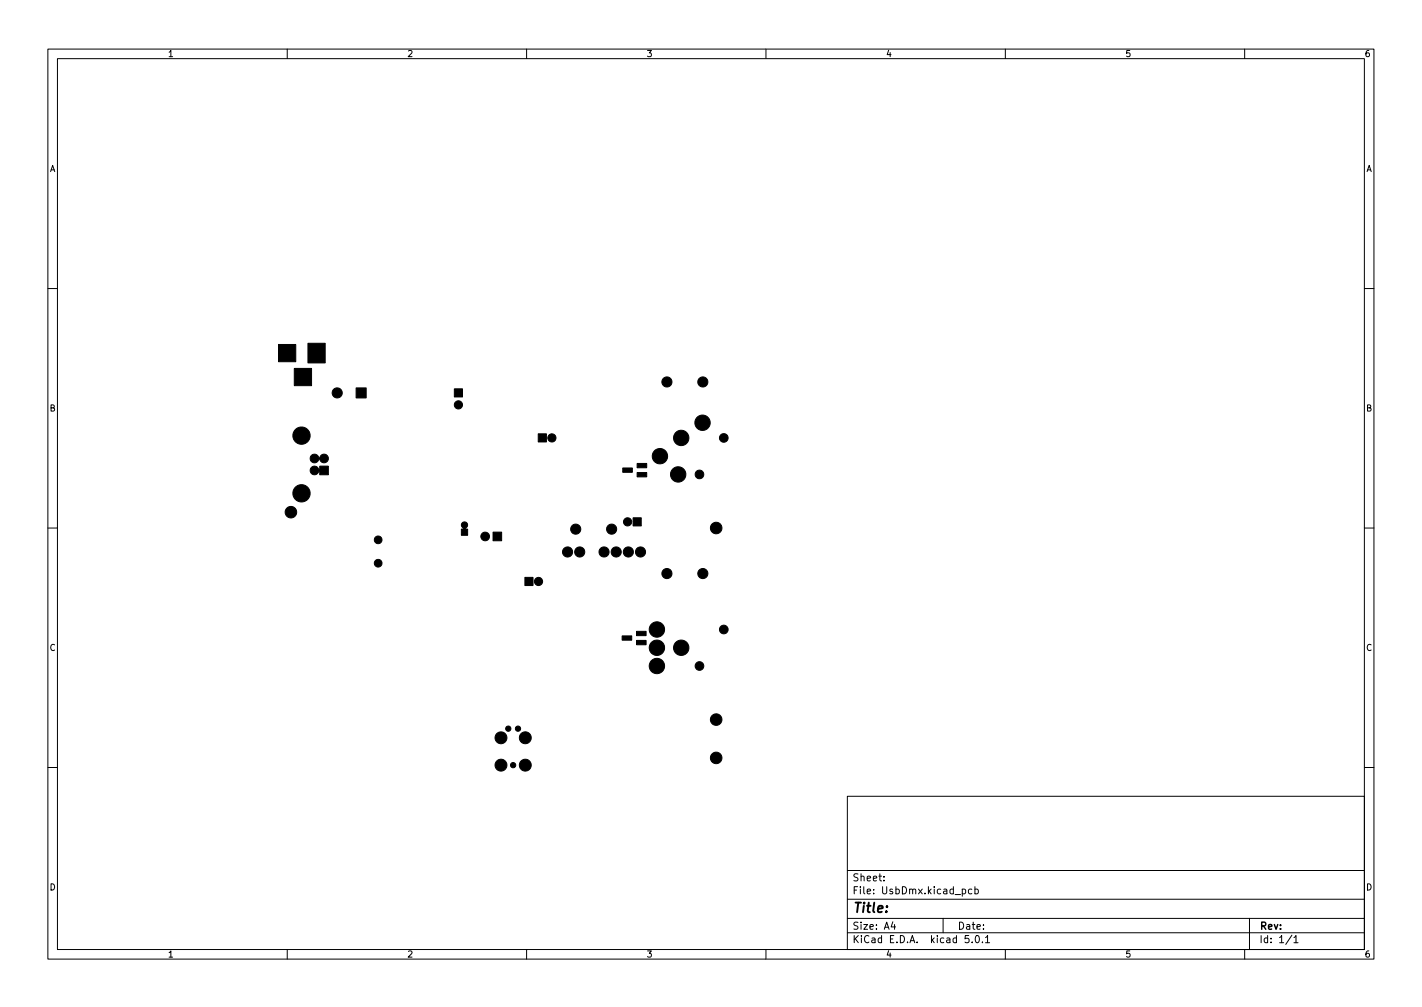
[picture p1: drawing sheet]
<svg xmlns="http://www.w3.org/2000/svg" width="297mm" height="210mm" viewBox="0 0 297 210" stroke-linecap="round" stroke-linejoin="round" font-family="sans-serif">
<defs><g id="words">
<text font-size="2.8" x="178" y="190.6">Title:</text>
<g font-size="2.1">
<text x="178" y="184">Sheet:</text>
<text x="178" y="186.7">File: UsbDmx.kicad_pcb</text>
<text x="178" y="196.9">KiCad E.D.A. kicad 5.0.1</text>
<text x="178" y="194.1">Size: A4</text>
<text x="200" y="194.1">Date:</text>
<text x="263" y="194.1">Rev:</text>
<text x="263" y="196.9">Id: 1/1</text>
</g>
<g font-size="1.8">
<text x="35" y="11.9">1</text>
<text x="85" y="11.9">2</text>
<text x="135" y="11.9">3</text>
<text x="185" y="11.9">4</text>
<text x="235" y="11.9">5</text>
<text x="285" y="11.9">6</text>
<text x="10.3" y="35.9">A</text>
<text x="285.3" y="35.9">A</text>
<text x="10.3" y="85.9">B</text>
<text x="285.3" y="85.9">B</text>
<text x="10.3" y="135.9">C</text>
<text x="285.3" y="135.9">C</text>
<text x="10.3" y="185.9">D</text>
<text x="285.3" y="185.9">D</text>
<text x="35" y="199.9">1</text>
<text x="85" y="199.9">2</text>
<text x="135" y="199.9">3</text>
<text x="185" y="199.9">4</text>
<text x="235" y="199.9">5</text>
<text x="285" y="199.9">6</text>
</g>
</g></defs>
<g fill="none" stroke="#000" stroke-width=".21">
<path d="M10 10.2h277v190.1h-277zM12 12.2h273v186.1h-273zM60 10.2v2M110 10.2v2M160 10.2v2M210 10.2v2M260 10.2v2M10 60.2h2M285 60.2h2M10 110.2h2M285 110.2h2M10 160.2h2"/>
<path d="M177 166.3h108v32h-108zM285 160.2h2M60 198.3v2M110 198.3v2M160 198.3v2M177 194.8h108M177 191.8h108M177 187.8h108M177 181.8h108M184.6 183.8v.1M184.6 183v.1M186.5 192.5l-.4 1h1"/>
<path d="M186.9 193v1M197 191.8v3M201 185.7l.4-.1 .3 .3-.1 .7h-.6M202.4 195.3h-.8v.7l.2-.1 .5 .1 .1 .2v.5l-.3 .1-.5-.1M203 185.7l-.4-.1-.3 .3 .1 .7h.6M203.1 196.7v.1M203.6 185.7l.5-.1 .3 .3-.2 .7h-.6M203.6 185.1v1.5M203.9 195.4l.2-.1a.8 .8 0 0 1 .5 .8 .8 .8 0 0 1-.5 .7 1 1 0 0 1-.2-1.4zM205.2 196.7v.1M205.9 195.8l.4-.5v1.5M205.9 196.8h.8"/>
<path d="M210 198.3v2M260 198.3v2M261 191.8v6.5M269.9 195.3l-1.3 1.9M270.3 195.8l.4-.5v1.5M270.3 196.8h.8"/>
</g>
<g fill="#000" stroke="#000" stroke-width=".21">
<path d="M58.2 71.9h3.6v3.6h-3.6zM64.3 71.7h3.6v4.1h-3.6zM61.5 76.9h3.6v3.6h-3.6zM65 97.7a1.18 1.18 0 0 1 1.7 .3l.1-.7h1.8v1.8h-1.8l-.1-.7a.94 .94 0 0 1-1.3 .6 .94 .94 0 0 1-.4-1.3zM65 95.2a1.05 1.05 0 0 1 1.7 .4 .9 .9 0 0 1 1.1-.8 .9 .9 0 0 1 .6 1.2 .9 .9 0 0 1-1.3 .4l-.4-.6a.93 .93 0 0 1-1.3 .8 .93 .93 0 0 1-.4-1.4zM74.4 81h2.1v2.1h-2.1zM94.9 81.2h1.7v1.7h-1.7zM112.4 90.6h1.7v1.7h-1.7zM130.1 97.7h2v.9h-2zM133.1 98.7h2v.9h-2zM133.1 96.8h2v.9h-2zM96.5 109.2a.68 .68 0 0 1 1.1 .1 .68 .68 0 0 1-.4 1l.5 .2v1.3h-1.3v-1.3l.5-.2a.98 .98 0 0 1-.4-1.1z"/>
<path d="M103 111.1h1.8v1.8h-1.8zM132.2 108.1h1.7v1.7h-1.7zM109.6 120.6h1.7v1.7h-1.7zM130 132.8h2v.9h-2zM133 133.7h2v.9h-2zM133 131.8h2v.9h-2z"/>
<circle cx="139.3" cy="79.8" r="1.06"/>
<circle cx="146.8" cy="79.8" r="1.06"/>
<circle cx="63" cy="91" r="1.81"/>
<circle cx="70.4" cy="82" r="1.06"/>
<circle cx="95.8" cy="84.5" r=".86"/>
<circle cx="115.3" cy="91.4" r=".86"/>
<circle cx="137.8" cy="95.2" r="1.61"/>
<circle cx="141.7" cy="99.1" r="1.61"/>
<circle cx="142.3" cy="91.4" r="1.61"/>
<circle cx="146.1" cy="99.1" r=".9"/>
<circle cx="146.8" cy="88.3" r="1.61"/>
<circle cx="151.2" cy="91.4" r=".9"/>
<circle cx="60.8" cy="106.9" r="1.21"/>
<circle cx="63" cy="103" r="1.81"/>
<circle cx="79" cy="117.6" r=".8"/>
<circle cx="79" cy="112.7" r=".8"/>
<circle cx="101.3" cy="112" r=".9"/>
<circle cx="118.6" cy="115.2" r="1.06"/>
<circle cx="120.3" cy="110.5" r="1.06"/>
<circle cx="121.1" cy="115.2" r="1.06"/>
<circle cx="126.2" cy="115.2" r="1.06"/>
<circle cx="127.8" cy="110.5" r="1.06"/>
<circle cx="128.7" cy="115.2" r="1.06"/>
<circle cx="131.1" cy="109" r=".86"/>
<circle cx="131.3" cy="115.2" r="1.06"/>
<circle cx="133.8" cy="115.2" r="1.06"/>
<circle cx="139.3" cy="119.8" r="1.06"/>
<circle cx="146.8" cy="119.8" r="1.06"/>
<circle cx="149.6" cy="110.2" r="1.21"/>
<circle cx="112.5" cy="121.4" r=".86"/>
<circle cx="137.2" cy="135.2" r="1.61"/>
<circle cx="137.2" cy="139.1" r="1.61"/>
<circle cx="137.2" cy="131.4" r="1.61"/>
<circle cx="142.3" cy="135.2" r="1.61"/>
<circle cx="146.1" cy="139.1" r=".9"/>
<circle cx="151.2" cy="131.4" r=".9"/>
<circle cx="104.6" cy="159.8" r="1.24"/>
<circle cx="104.6" cy="154" r="1.24"/>
<circle cx="106.2" cy="152.1" r=".55"/>
<circle cx="107.2" cy="159.8" r=".55"/>
<circle cx="108.2" cy="152.1" r=".55"/>
<circle cx="109.7" cy="159.8" r="1.24"/>
<circle cx="109.7" cy="154" r="1.24"/>
<circle cx="149.6" cy="158.2" r="1.21"/>
<circle cx="149.6" cy="150.2" r="1.21"/>
</g>
<use href="#words"/>
</svg>
